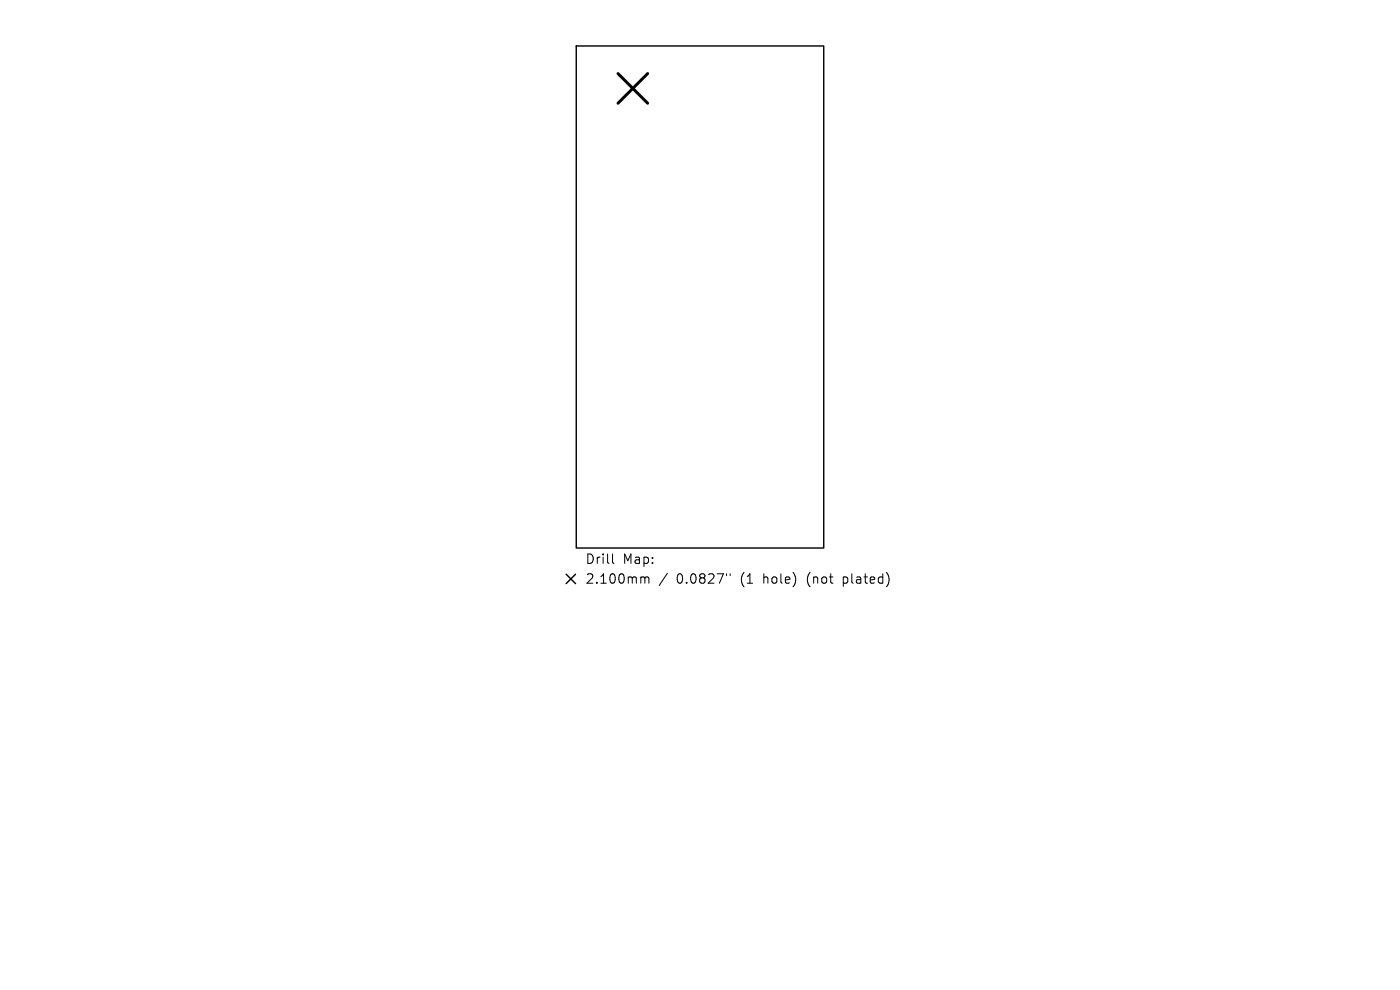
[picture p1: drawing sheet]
<svg xmlns="http://www.w3.org/2000/svg" width="297mm" height="210mm" viewBox="0 0 297 210" stroke-linecap="round" stroke-linejoin="round" font-family="sans-serif">
<defs><g id="words">
<g font-size="2.8">
<text x="124.1" y="119.9">Drill</text>
<text x="132.1" y="119.9">Map:</text>
<text x="124.1" y="124.1">2.100mm</text>
<text x="143.5" y="124.1">0.0827&quot;</text>
<text x="157.3" y="124.1">(1</text>
<text x="162.2" y="124.1">hole)</text>
<text x="171.7" y="124.1">(not</text>
<text x="179.5" y="124.1">plated)</text>
</g>
</g></defs>
<path d="M122.3 9.8h52.5v106.5h-52.5zM120.1 121.8l2 2M122.1 121.8l-2 2" fill="none" stroke="#000" stroke-width=".3"/>
<path d="M131.1 15.6l6.3 6.3M137.4 15.6l-6.3 6.3" fill="none" stroke="#000" stroke-width=".63"/>
<path d="M129.9 117.5v1.7l.3 .3M136.2 122.4h.3l.3 .3M136.8 122.7l.3-.3 .5 .1 .1 1.2M136.8 122.7v1M141.6 121.6l-1.7 2.6M154.1 121.7v.4M154.9 121.7v.4" fill="none" stroke="#000" stroke-width=".21"/>
<use href="#words"/>
</svg>
